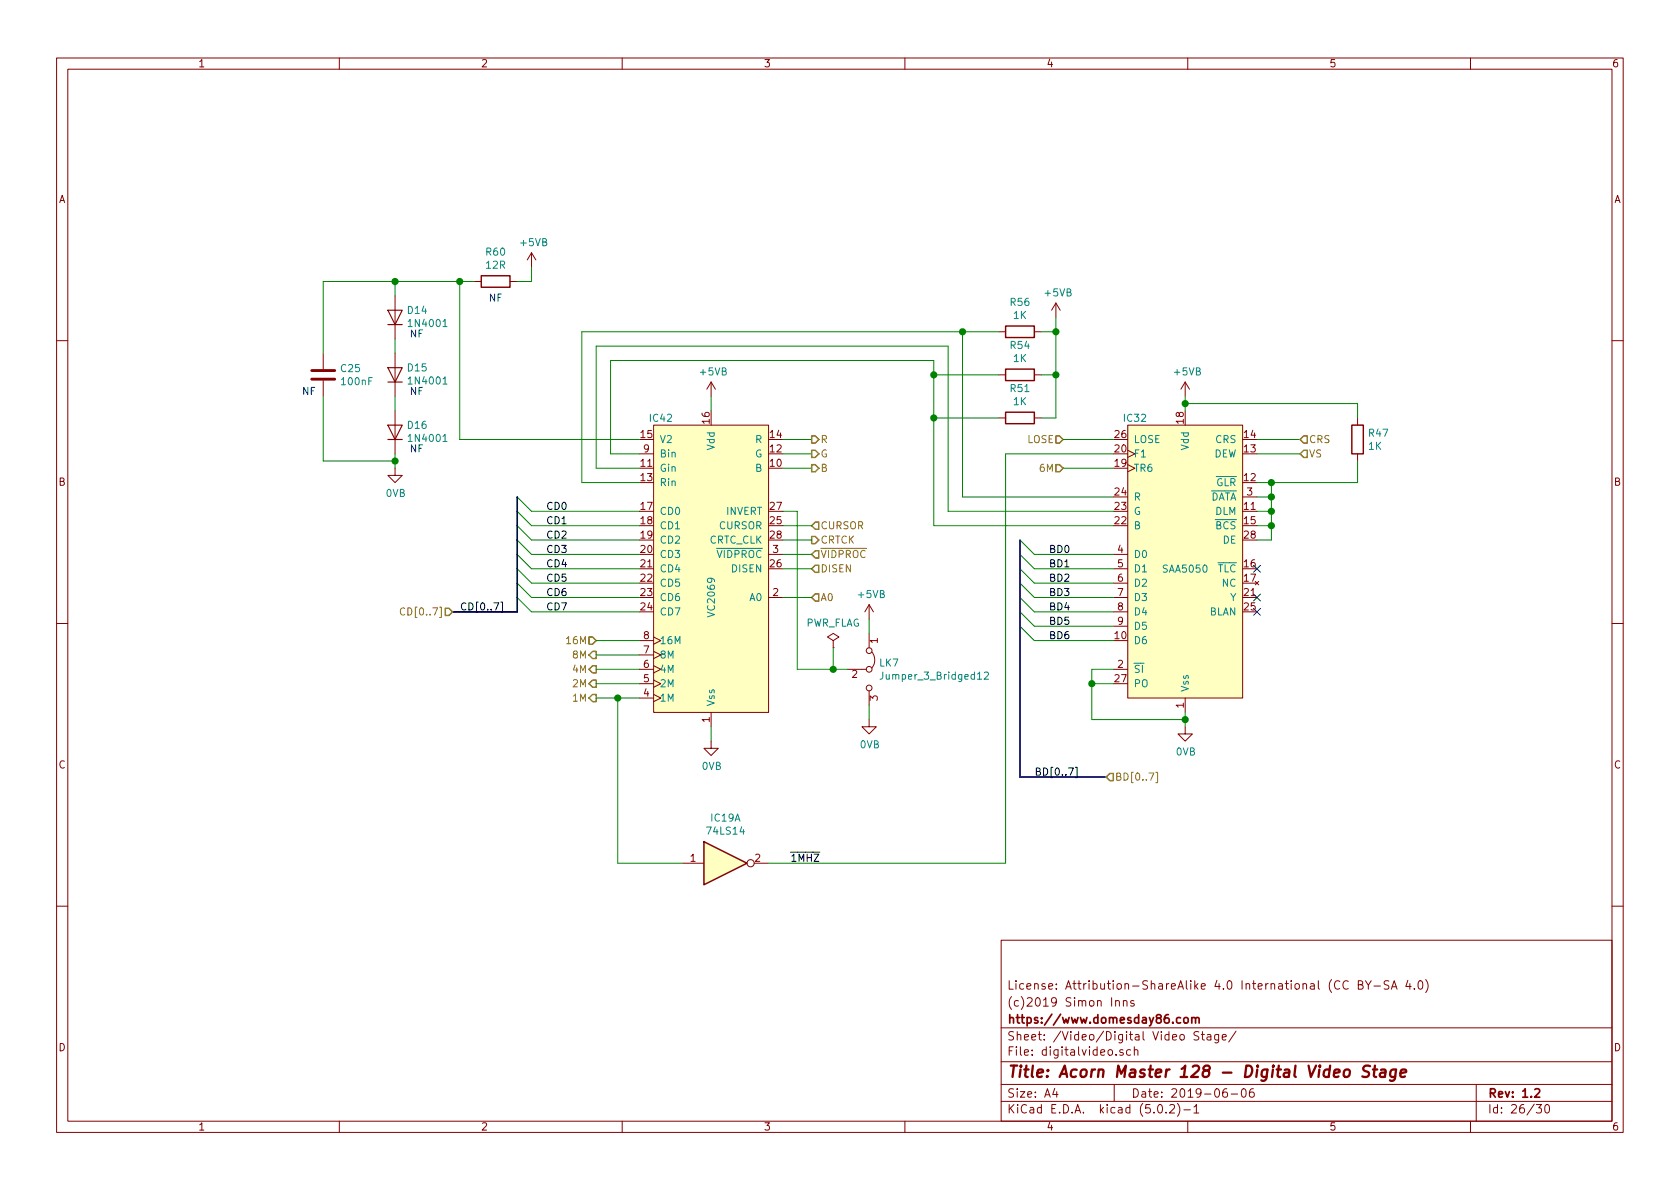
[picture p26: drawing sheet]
EESchema Schematic File Version 4
LIBS:Acorn Master 128-cache
EELAYER 26 0
EELAYER END
$Descr A4 11693 8268
encoding utf-8
Sheet 26 30
Title "Acorn Master 128 - Digital Video Stage"
Date "2019-06-06"
Rev "1.2"
Comp "https://www.domesday86.com"
Comment1 "(c)2019 Simon Inns"
Comment2 "License: Attribution-ShareAlike 4.0 International (CC BY-SA 4.0)"
Comment3 ""
Comment4 ""
$EndDescr
$Comp
L AcornMaster:VC2069 IC42
U 1 1
P 4950 4000
F 0 "IC42" H 4600 5100 50  0000 C CNN
F 1 "VC2069" V 4950 3850 50  0000 C CNN
F 2 "" H 4950 4000 50  0001 C CNN
F 3 "" H 4950 4000 50  0001 C CNN
	1    4950 4000
	1    0    0    -1  
$EndComp
$Comp
L AcornMaster:SAA5050 IC32
U 1 1
P 8250 3950
F 0 "IC32" H 7900 5000 50  0000 C CNN
F 1 "SAA5050" H 8250 3950 50  0000 C CNN
F 2 "" H 8250 3950 50  0001 C CNN
F 3 "" H 8250 3950 50  0001 C CNN
	1    8250 3950
	1    0    0    -1  
$EndComp
Text HLabel 4150 4450 0    50   Input ~ 0
16M
Text HLabel 4150 4550 0    50   Output ~ 0
8M
Text HLabel 4150 4650 0    50   Output ~ 0
4M
Text HLabel 4150 4750 0    50   Output ~ 0
2M
Text HLabel 4150 4850 0    50   Output ~ 0
1M
Wire Wire Line
	4150 4450 4450 4450
Wire Wire Line
	4150 4550 4450 4550
Wire Wire Line
	4150 4650 4450 4650
Wire Wire Line
	4150 4750 4450 4750
Wire Wire Line
	4150 4850 4300 4850
Wire Wire Line
	4450 3550 3700 3550
Wire Wire Line
	4450 3650 3700 3650
Wire Wire Line
	4450 3750 3700 3750
Wire Wire Line
	4450 3850 3700 3850
Wire Wire Line
	4450 3950 3700 3950
Wire Wire Line
	4450 4050 3700 4050
Wire Wire Line
	4450 4150 3700 4150
Wire Wire Line
	4450 4250 3700 4250
Text Label 3800 3550 0    50   ~ 0
CD0
Text Label 3800 3650 0    50   ~ 0
CD1
Text Label 3800 3750 0    50   ~ 0
CD2
Text Label 3800 3850 0    50   ~ 0
CD3
Text Label 3800 3950 0    50   ~ 0
CD4
Text Label 3800 4050 0    50   ~ 0
CD5
Text Label 3800 4150 0    50   ~ 0
CD6
Text Label 3800 4250 0    50   ~ 0
CD7
Entry Wire Line
	3600 3450 3700 3550
Entry Wire Line
	3600 3550 3700 3650
Entry Wire Line
	3600 3650 3700 3750
Entry Wire Line
	3600 3750 3700 3850
Entry Wire Line
	3600 3850 3700 3950
Entry Wire Line
	3600 3950 3700 4050
Entry Wire Line
	3600 4050 3700 4150
Entry Wire Line
	3600 4150 3700 4250
Wire Bus Line
	3600 4250 3150 4250
Text Label 3200 4250 0    50   ~ 0
CD[0..7]
Text HLabel 3150 4250 0    50   Input ~ 0
CD[0..7]
Wire Wire Line
	7750 3450 6700 3450
Wire Wire Line
	6700 3450 6700 2300
Wire Wire Line
	6700 2300 4050 2300
Wire Wire Line
	4050 2300 4050 3350
Wire Wire Line
	4050 3350 4450 3350
Wire Wire Line
	7750 3550 6600 3550
Wire Wire Line
	6600 3550 6600 2400
Wire Wire Line
	6600 2400 4150 2400
Wire Wire Line
	4150 2400 4150 3250
Wire Wire Line
	4150 3250 4450 3250
Wire Wire Line
	7750 3650 6500 3650
Wire Wire Line
	6500 3650 6500 2900
Wire Wire Line
	6500 2500 4250 2500
Wire Wire Line
	4250 2500 4250 3150
Wire Wire Line
	4250 3150 4450 3150
Wire Wire Line
	4950 5150 4950 5050
Wire Wire Line
	8250 5050 8250 5000
Wire Wire Line
	8250 5000 7600 5000
Wire Wire Line
	7600 5000 7600 4750
Wire Wire Line
	7600 4650 7750 4650
Connection ~ 8250 5000
Wire Wire Line
	8250 5000 8250 4950
Wire Wire Line
	7750 4750 7600 4750
Connection ~ 7600 4750
Wire Wire Line
	7600 4750 7600 4650
Wire Wire Line
	4950 2850 4950 2750
Wire Wire Line
	8250 2850 8250 2800
Wire Wire Line
	8750 3150 9050 3150
Text HLabel 9050 3150 2    50   Input ~ 0
VS
Wire Wire Line
	8750 3050 9050 3050
Text HLabel 9050 3050 2    50   Input ~ 0
CRS
$Comp
L Device:R R47
U 1 1
P 9450 3050
F 0 "R47" H 9520 3096 50  0000 L CNN
F 1 "1K" H 9520 3005 50  0000 L CNN
F 2 "" V 9380 3050 50  0001 C CNN
F 3 "~" H 9450 3050 50  0001 C CNN
	1    9450 3050
	1    0    0    -1  
$EndComp
Wire Wire Line
	9450 2900 9450 2800
Wire Wire Line
	9450 2800 8250 2800
Connection ~ 8250 2800
Wire Wire Line
	8250 2800 8250 2750
Wire Wire Line
	8750 3750 8850 3750
Wire Wire Line
	8850 3750 8850 3650
Wire Wire Line
	8850 3350 8750 3350
Wire Wire Line
	8850 3350 9450 3350
Wire Wire Line
	9450 3350 9450 3200
Connection ~ 8850 3350
Wire Wire Line
	8750 3450 8850 3450
Connection ~ 8850 3450
Wire Wire Line
	8850 3450 8850 3350
Wire Wire Line
	8750 3550 8850 3550
Connection ~ 8850 3550
Wire Wire Line
	8850 3550 8850 3450
Wire Wire Line
	8750 3650 8850 3650
Connection ~ 8850 3650
Wire Wire Line
	8850 3650 8850 3550
Text HLabel 7400 3050 0    50   Input ~ 0
LOSE
Wire Wire Line
	7400 3050 7750 3050
Wire Wire Line
	7750 3250 7400 3250
Text HLabel 7400 3250 0    50   Input ~ 0
6M
Wire Wire Line
	7750 3850 7200 3850
Wire Wire Line
	7750 3950 7200 3950
Wire Wire Line
	7750 4050 7200 4050
Wire Wire Line
	7750 4150 7200 4150
Wire Wire Line
	7750 4250 7200 4250
Wire Wire Line
	7750 4350 7200 4350
Wire Wire Line
	7750 4450 7200 4450
Text Label 7300 3850 0    50   ~ 0
BD0
Text Label 7300 3950 0    50   ~ 0
BD1
Text Label 7300 4050 0    50   ~ 0
BD2
Text Label 7300 4150 0    50   ~ 0
BD3
Text Label 7300 4250 0    50   ~ 0
BD4
Text Label 7300 4350 0    50   ~ 0
BD5
Text Label 7300 4450 0    50   ~ 0
BD6
Entry Wire Line
	7100 3750 7200 3850
Entry Wire Line
	7100 3850 7200 3950
Entry Wire Line
	7100 3950 7200 4050
Entry Wire Line
	7100 4050 7200 4150
Entry Wire Line
	7100 4150 7200 4250
Entry Wire Line
	7100 4250 7200 4350
Entry Wire Line
	7100 4350 7200 4450
Wire Bus Line
	7100 5400 7700 5400
Text Label 7200 5400 0    50   ~ 0
BD[0..7]
Text HLabel 7700 5400 2    50   Input ~ 0
BD[0..7]
$Comp
L Device:R R56
U 1 1
P 7100 2300
F 0 "R56" V 6893 2300 50  0000 C CNN
F 1 "1K" V 6984 2300 50  0000 C CNN
F 2 "" V 7030 2300 50  0001 C CNN
F 3 "~" H 7100 2300 50  0001 C CNN
	1    7100 2300
	0    1    1    0   
$EndComp
$Comp
L Device:R R54
U 1 1
P 7100 2600
F 0 "R54" V 6893 2600 50  0000 C CNN
F 1 "1K" V 6984 2600 50  0000 C CNN
F 2 "" V 7030 2600 50  0001 C CNN
F 3 "~" H 7100 2600 50  0001 C CNN
	1    7100 2600
	0    1    1    0   
$EndComp
$Comp
L Device:R R51
U 1 1
P 7100 2900
F 0 "R51" V 6893 2900 50  0000 C CNN
F 1 "1K" V 6984 2900 50  0000 C CNN
F 2 "" V 7030 2900 50  0001 C CNN
F 3 "~" H 7100 2900 50  0001 C CNN
	1    7100 2900
	0    1    1    0   
$EndComp
Wire Wire Line
	7250 2900 7350 2900
Wire Wire Line
	7350 2900 7350 2600
Wire Wire Line
	7250 2300 7350 2300
Connection ~ 7350 2300
Wire Wire Line
	7350 2300 7350 2200
Wire Wire Line
	7250 2600 7350 2600
Connection ~ 7350 2600
Wire Wire Line
	7350 2600 7350 2300
Wire Wire Line
	6950 2900 6500 2900
Connection ~ 6500 2900
Wire Wire Line
	6500 2900 6500 2600
Wire Wire Line
	6950 2600 6500 2600
Connection ~ 6500 2600
Wire Wire Line
	6500 2600 6500 2500
Wire Wire Line
	6950 2300 6700 2300
Connection ~ 6700 2300
Wire Wire Line
	5450 3050 5650 3050
Wire Wire Line
	5450 3150 5650 3150
Wire Wire Line
	5450 3250 5650 3250
Text HLabel 5650 3050 2    50   Output ~ 0
R
Text HLabel 5650 3150 2    50   Output ~ 0
G
Text HLabel 5650 3250 2    50   Output ~ 0
B
Text HLabel 5650 3650 2    50   Input ~ 0
CURSOR
Text HLabel 5650 3750 2    50   Output ~ 0
CRTCK
Text HLabel 5650 3850 2    50   Input ~ 0
~VIDPROC
Text HLabel 5650 3950 2    50   Input ~ 0
DISEN
Text HLabel 5650 4150 2    50   Input ~ 0
A0
Wire Wire Line
	5450 3650 5650 3650
Wire Wire Line
	5450 3750 5650 3750
Wire Wire Line
	5450 3850 5650 3850
Wire Wire Line
	5450 3950 5650 3950
Wire Wire Line
	5450 4150 5650 4150
$Comp
L Jumper:Jumper_3_Bridged12 LK7
U 1 1
P 6050 4650
F 0 "LK7" V 6004 4717 50  0000 L CNN
F 1 "Jumper_3_Bridged12" V 6095 4717 50  0000 L CNN
F 2 "" H 6050 4650 50  0001 C CNN
F 3 "~" H 6050 4650 50  0001 C CNN
	1    6050 4650
	0    1    1    0   
$EndComp
Wire Wire Line
	6050 5000 6050 4900
Wire Wire Line
	6050 4400 6050 4300
Wire Wire Line
	5450 3550 5550 3550
Wire Wire Line
	5550 3550 5550 4650
Wire Wire Line
	5550 4650 5800 4650
$Comp
L Diode:1N4001 D14
U 1 1
P 2750 2200
F 0 "D14" V 2796 2121 50  0000 R CNN
F 1 "1N4001" V 2705 2121 50  0000 R CNN
F 2 "Diode_THT:D_DO-41_SOD81_P10.16mm_Horizontal" H 2750 2025 50  0001 C CNN
F 3 "http://www.vishay.com/docs/88503/1n4001.pdf" H 2750 2200 50  0001 C CNN
	1    2750 2200
	0    -1   -1   0   
$EndComp
$Comp
L Diode:1N4001 D15
U 1 1
P 2750 2600
F 0 "D15" V 2796 2521 50  0000 R CNN
F 1 "1N4001" V 2705 2521 50  0000 R CNN
F 2 "Diode_THT:D_DO-41_SOD81_P10.16mm_Horizontal" H 2750 2425 50  0001 C CNN
F 3 "http://www.vishay.com/docs/88503/1n4001.pdf" H 2750 2600 50  0001 C CNN
	1    2750 2600
	0    -1   -1   0   
$EndComp
$Comp
L Diode:1N4001 D16
U 1 1
P 2750 3000
F 0 "D16" V 2796 2921 50  0000 R CNN
F 1 "1N4001" V 2705 2921 50  0000 R CNN
F 2 "Diode_THT:D_DO-41_SOD81_P10.16mm_Horizontal" H 2750 2825 50  0001 C CNN
F 3 "http://www.vishay.com/docs/88503/1n4001.pdf" H 2750 3000 50  0001 C CNN
	1    2750 3000
	0    -1   -1   0   
$EndComp
Wire Wire Line
	2750 2350 2750 2450
Wire Wire Line
	2750 2750 2750 2850
Wire Wire Line
	2750 3150 2750 3200
$Comp
L Device:C C25
U 1 1
P 2250 2600
F 0 "C25" H 2365 2646 50  0000 L CNN
F 1 "100nF" H 2365 2555 50  0000 L CNN
F 2 "" H 2288 2450 50  0001 C CNN
F 3 "~" H 2250 2600 50  0001 C CNN
	1    2250 2600
	1    0    0    -1  
$EndComp
Wire Wire Line
	2750 3200 2250 3200
Wire Wire Line
	2250 3200 2250 2750
Connection ~ 2750 3200
Wire Wire Line
	2750 3200 2750 3250
Wire Wire Line
	2250 2450 2250 1950
Wire Wire Line
	2250 1950 2750 1950
Wire Wire Line
	2750 1950 2750 2050
$Comp
L Device:R R60
U 1 1
P 3450 1950
F 0 "R60" V 3243 1950 50  0000 C CNN
F 1 "12R" V 3334 1950 50  0000 C CNN
F 2 "" V 3380 1950 50  0001 C CNN
F 3 "~" H 3450 1950 50  0001 C CNN
	1    3450 1950
	0    1    1    0   
$EndComp
Wire Wire Line
	2750 1950 3200 1950
Connection ~ 2750 1950
Wire Wire Line
	3600 1950 3700 1950
Wire Wire Line
	3700 1950 3700 1850
Wire Wire Line
	3200 3050 3200 1950
Connection ~ 3200 1950
Wire Wire Line
	3200 1950 3300 1950
Text Notes 3400 2100 0    50   ~ 0
NF
Text Notes 2850 2350 0    50   ~ 0
NF
Text Notes 2850 2750 0    50   ~ 0
NF
Text Notes 2850 3150 0    50   ~ 0
NF
Text Notes 2100 2750 0    50   ~ 0
NF
$Comp
L AcornMaster:+5VB #PWR0310
U 1 1
P 3700 1850
F 0 "#PWR0310" H 3700 1700 50  0001 C CNN
F 1 "+5VB" H 3715 2023 50  0000 C CNN
F 2 "" H 3700 1850 50  0001 C CNN
F 3 "" H 3700 1850 50  0001 C CNN
	1    3700 1850
	1    0    0    -1  
$EndComp
$Comp
L AcornMaster:+5VB #PWR0311
U 1 1
P 7350 2200
F 0 "#PWR0311" H 7350 2050 50  0001 C CNN
F 1 "+5VB" H 7365 2373 50  0000 C CNN
F 2 "" H 7350 2200 50  0001 C CNN
F 3 "" H 7350 2200 50  0001 C CNN
	1    7350 2200
	1    0    0    -1  
$EndComp
$Comp
L AcornMaster:+5VB #PWR0312
U 1 1
P 8250 2750
F 0 "#PWR0312" H 8250 2600 50  0001 C CNN
F 1 "+5VB" H 8265 2923 50  0000 C CNN
F 2 "" H 8250 2750 50  0001 C CNN
F 3 "" H 8250 2750 50  0001 C CNN
	1    8250 2750
	1    0    0    -1  
$EndComp
$Comp
L AcornMaster:+5VB #PWR0313
U 1 1
P 4950 2750
F 0 "#PWR0313" H 4950 2600 50  0001 C CNN
F 1 "+5VB" H 4965 2923 50  0000 C CNN
F 2 "" H 4950 2750 50  0001 C CNN
F 3 "" H 4950 2750 50  0001 C CNN
	1    4950 2750
	1    0    0    -1  
$EndComp
$Comp
L AcornMaster:+5VB #PWR0314
U 1 1
P 6050 4300
F 0 "#PWR0314" H 6050 4150 50  0001 C CNN
F 1 "+5VB" H 6065 4473 50  0000 C CNN
F 2 "" H 6050 4300 50  0001 C CNN
F 3 "" H 6050 4300 50  0001 C CNN
	1    6050 4300
	1    0    0    -1  
$EndComp
$Comp
L AcornMaster:0VB #PWR0315
U 1 1
P 2750 3250
F 0 "#PWR0315" H 2750 3000 50  0001 C CNN
F 1 "0VB" H 2755 3077 50  0000 C CNN
F 2 "" H 2750 3250 50  0001 C CNN
F 3 "" H 2750 3250 50  0001 C CNN
	1    2750 3250
	1    0    0    -1  
$EndComp
$Comp
L AcornMaster:0VB #PWR0316
U 1 1
P 4950 5150
F 0 "#PWR0316" H 4950 4900 50  0001 C CNN
F 1 "0VB" H 4955 4977 50  0000 C CNN
F 2 "" H 4950 5150 50  0001 C CNN
F 3 "" H 4950 5150 50  0001 C CNN
	1    4950 5150
	1    0    0    -1  
$EndComp
$Comp
L AcornMaster:0VB #PWR0317
U 1 1
P 6050 5000
F 0 "#PWR0317" H 6050 4750 50  0001 C CNN
F 1 "0VB" H 6055 4827 50  0000 C CNN
F 2 "" H 6050 5000 50  0001 C CNN
F 3 "" H 6050 5000 50  0001 C CNN
	1    6050 5000
	1    0    0    -1  
$EndComp
$Comp
L AcornMaster:0VB #PWR0318
U 1 1
P 8250 5050
F 0 "#PWR0318" H 8250 4800 50  0001 C CNN
F 1 "0VB" H 8255 4877 50  0000 C CNN
F 2 "" H 8250 5050 50  0001 C CNN
F 3 "" H 8250 5050 50  0001 C CNN
	1    8250 5050
	1    0    0    -1  
$EndComp
Wire Wire Line
	3200 3050 4450 3050
$Comp
L power:PWR_FLAG #FLG0121
U 1 1
P 5800 4500
F 0 "#FLG0121" H 5800 4575 50  0001 C CNN
F 1 "PWR_FLAG" H 5800 4674 50  0000 C CNN
F 2 "" H 5800 4500 50  0001 C CNN
F 3 "~" H 5800 4500 50  0001 C CNN
	1    5800 4500
	1    0    0    -1  
$EndComp
Wire Wire Line
	5800 4500 5800 4650
Connection ~ 5800 4650
Wire Wire Line
	5800 4650 5900 4650
NoConn ~ 8750 3950
NoConn ~ 8750 4150
NoConn ~ 8750 4250
$Comp
L 74xx:74LS14 IC?
U 1 1
P 5050 6000
AR Path="/5C9BABD7/5CB37BC2" Ref="IC?"  Part="1" 
AR Path="/5C9B687B/5D46BB20/5CB37BC2" Ref="IC19"  Part="1" 
F 0 "IC19" H 5050 6317 50  0000 C CNN
F 1 "74LS14" H 5050 6226 50  0000 C CNN
F 2 "" H 5050 6000 50  0001 C CNN
F 3 "http://www.ti.com/lit/gpn/sn74LS14" H 5050 6000 50  0001 C CNN
	1    5050 6000
	1    0    0    -1  
$EndComp
Wire Wire Line
	4750 6000 4300 6000
Wire Wire Line
	4300 6000 4300 4850
Connection ~ 4300 4850
Wire Wire Line
	4300 4850 4450 4850
Wire Wire Line
	7000 6000 7000 3150
Wire Wire Line
	7000 3150 7750 3150
Wire Wire Line
	5350 6000 7000 6000
Wire Bus Line
	7100 3750 7100 5400
Wire Bus Line
	3600 3450 3600 4250
Text Label 5500 6000 0    50   ~ 0
~1MHZ
$EndSCHEMATC
